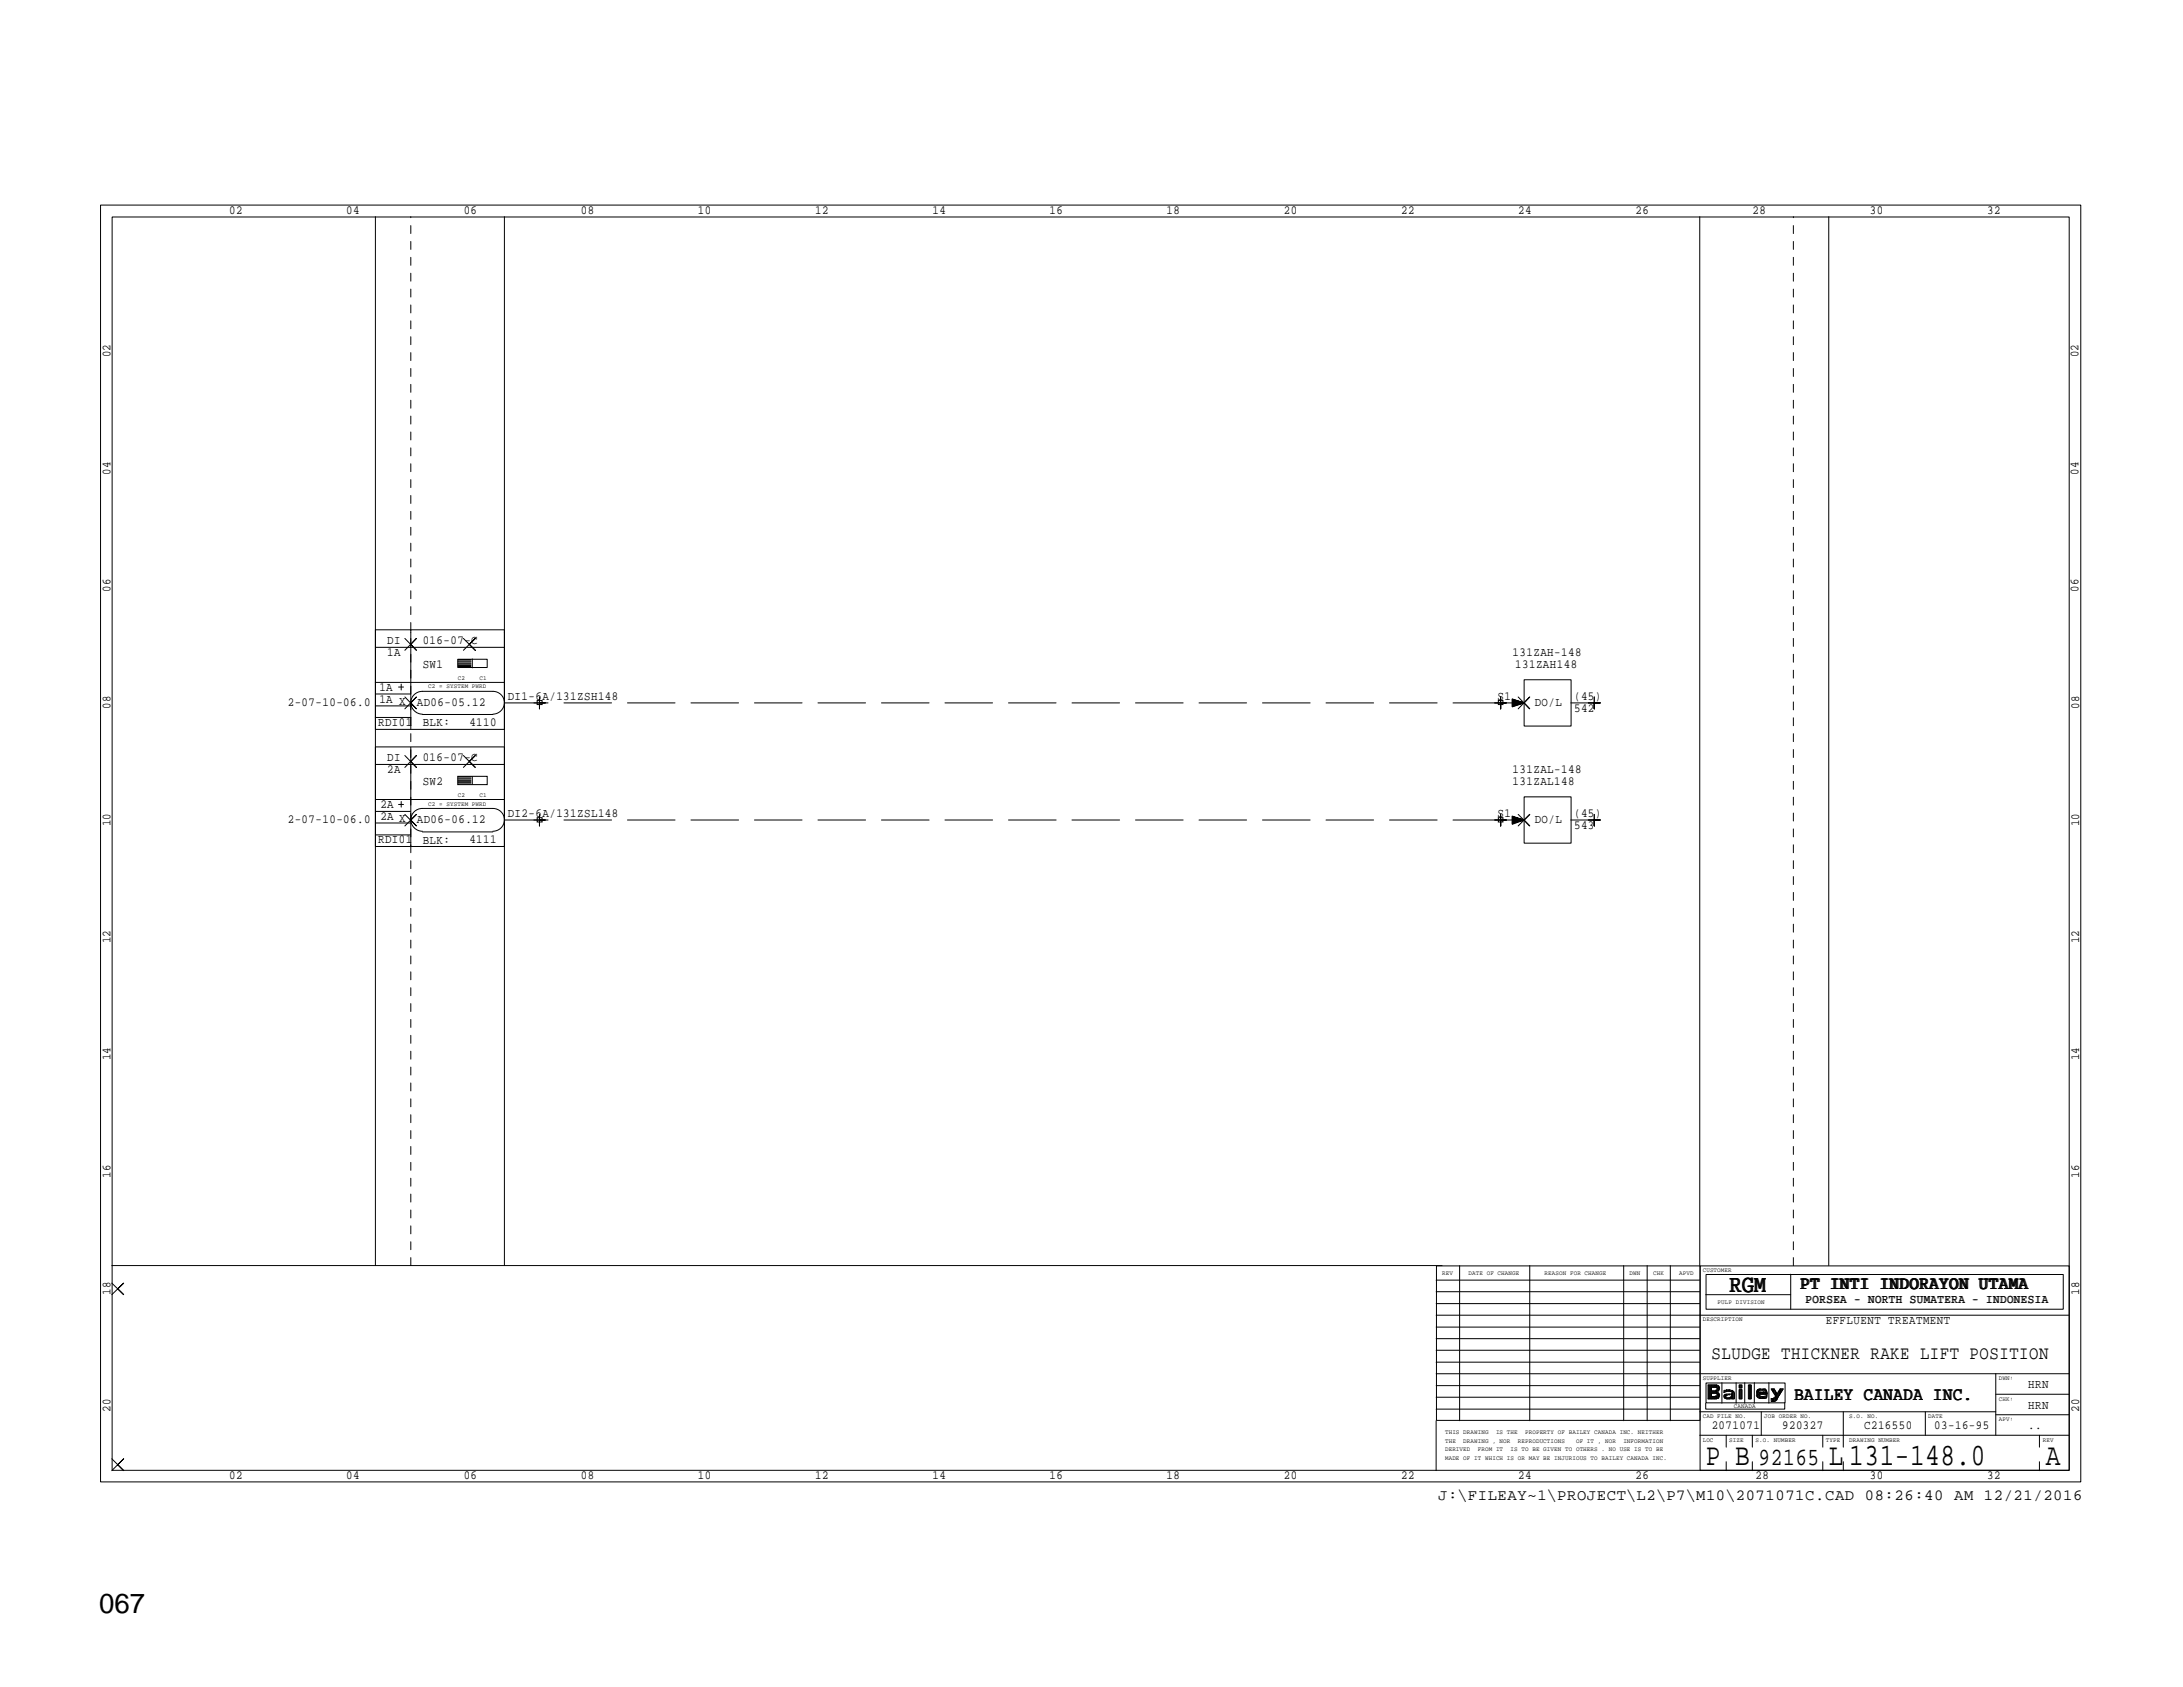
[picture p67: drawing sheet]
<svg xmlns="http://www.w3.org/2000/svg" width="279mm" height="216mm" viewBox="0 0 279 216" stroke-linecap="round" stroke-linejoin="round" font-family="sans-serif">
<defs><g id="words">
<g font-size="4">
<text x="218.3" y="187.5">P B</text>
<text x="234.1" y="187.5">L 131-148.0</text>
<text x="261.8" y="187.5">A</text>
</g>
<text font-size="3.5" x="12.7" y="206.4">067</text>
<g font-size="3.2">
<text x="221.3" y="165.3">RGM</text>
<text x="225.1" y="187.5">92165</text>
</g>
<g font-size="2.4">
<text x="230.5" y="164.9">PT INTI INDORAYON UTAMA</text>
<text x="219.1" y="173.9">SLUDGE THICKNER RAKE LIFT POSITION</text>
<text x="229.7" y="179.2">BAILEY CANADA INC.</text>
</g>
<text font-size="2" x="184.1" y="192">J:\FILEAY~1\PROJECT\L2\P7\M10\2071071C.CAD 08:26:40 AM 12/21/2016</text>
<g font-size="1.6">
<text x="29.3" y="27.3">02</text>
<text x="44.3" y="27.3">04</text>
<text x="59.4" y="27.3">06</text>
<text x="74.3" y="27.3">08</text>
<text x="89.3" y="27.3">10</text>
<text x="104.3" y="27.3">12</text>
<text x="119.3" y="27.3">14</text>
<text x="134.3" y="27.3">16</text>
<text x="149.3" y="27.3">18</text>
<text x="164.3" y="27.3">20</text>
<text x="179.3" y="27.3">22</text>
<text x="194.3" y="27.3">24</text>
<text x="209.3" y="27.3">26</text>
<text x="224.3" y="27.3">28</text>
<text x="239.3" y="27.3">30</text>
<text x="254.3" y="27.3">32</text>
<text x="14.1" y="45.7" transform="rotate(-90 14.1 45.7)">02</text>
<text x="266" y="45.7" transform="rotate(-90 266 45.7)">02</text>
<text x="14.1" y="60.7" transform="rotate(-90 14.1 60.7)">04</text>
<text x="266" y="60.7" transform="rotate(-90 266 60.7)">04</text>
<text x="14.1" y="75.7" transform="rotate(-90 14.1 75.7)">06</text>
<text x="266" y="75.7" transform="rotate(-90 266 75.7)">06</text>
<text x="49.6" y="83.9">1A</text>
<text x="49.6" y="82.5">DI</text>
<text x="54.1" y="82.5">016-07-C</text>
<text x="193.6" y="83.9">131ZAH-148</text>
<text x="48.6" y="90">1A X</text>
<text x="48.6" y="88.4">1A</text>
<text x="54.1" y="85.4">SW1</text>
<text x="65" y="89.6">DI1-6A/131ZSH148</text>
<text x="191.7" y="89.6">S1</text>
<text x="193.9" y="85.4">131ZAH148</text>
<text x="201.5" y="89.6">(45)</text>
<text x="14.1" y="90.7" transform="rotate(-90 14.1 90.7)">08</text>
<text x="36.8" y="90.3">2-07-10-06.0</text>
<text x="48.4" y="93">RDI01</text>
<text x="53.3" y="90.3">AD06-05.12</text>
<text x="54.1" y="93">BLK:</text>
<text x="60.1" y="93">4110</text>
<text x="196.4" y="90.3">DO/L</text>
<text x="201.5" y="91.1">542</text>
<text x="266.1" y="90.7" transform="rotate(-90 266.1 90.7)">08</text>
<text x="49.6" y="98.9">2A</text>
<text x="49.6" y="97.5">DI</text>
<text x="54.1" y="100.5">SW2</text>
<text x="54.1" y="97.5">016-07-C</text>
<text x="193.6" y="100.5">131ZAL148</text>
<text x="193.6" y="98.9">131ZAL-148</text>
<text x="14.1" y="105.7" transform="rotate(-90 14.1 105.7)">10</text>
<text x="36.8" y="105.3">2-07-10-06.0</text>
<text x="48.4" y="107.9">RDI01</text>
<text x="48.7" y="104.9">2A X</text>
<text x="48.7" y="103.5">2A</text>
<text x="53.3" y="105.3">AD06-06.12</text>
<text x="54.1" y="107.9">BLK:</text>
<text x="60.1" y="107.9">4111</text>
<text x="65" y="104.6">DI2-6A/131ZSL148</text>
<text x="191.7" y="104.6">S1</text>
<text x="196.4" y="105.3">DO/L</text>
<text x="201.5" y="104.6">(45)</text>
<text x="201.5" y="106.1">543</text>
<text x="266.1" y="105.7" transform="rotate(-90 266.1 105.7)">10</text>
<text x="14.1" y="120.7" transform="rotate(-90 14.1 120.7)">12</text>
<text x="266.1" y="120.7" transform="rotate(-90 266.1 120.7)">12</text>
<text x="14.1" y="135.7" transform="rotate(-90 14.1 135.7)">14</text>
<text x="266.1" y="135.7" transform="rotate(-90 266.1 135.7)">14</text>
<text x="14.1" y="150.7" transform="rotate(-90 14.1 150.7)">16</text>
<text x="266.1" y="150.7" transform="rotate(-90 266.1 150.7)">16</text>
<text x="14.1" y="165.7" transform="rotate(-90 14.1 165.7)">18</text>
<text x="231.1" y="166.8">PORSEA - NORTH SUMATERA - INDONESIA</text>
<text x="266.1" y="165.7" transform="rotate(-90 266.1 165.7)">18</text>
<text x="233.7" y="169.4">EFFLUENT TREATMENT</text>
<text x="259.6" y="177.7">HRN</text>
<text x="14.1" y="180.7" transform="rotate(-90 14.1 180.7)">20</text>
<text x="219.1" y="182.9">2071071</text>
<text x="228.1" y="182.9">920327</text>
<text x="238.6" y="182.9">C216550</text>
<text x="247.6" y="182.9">03-16-95</text>
<text x="259.6" y="180.3">HRN</text>
<text x="259.6" y="182.9">..</text>
<text x="266.1" y="180.7" transform="rotate(-90 266.1 180.7)">20</text>
<text x="29.3" y="189.3">02</text>
<text x="44.3" y="189.3">04</text>
<text x="59.4" y="189.3">06</text>
<text x="74.3" y="189.3">08</text>
<text x="89.3" y="189.3">10</text>
<text x="104.4" y="189.3">12</text>
<text x="119.3" y="189.3">14</text>
<text x="134.3" y="189.3">16</text>
<text x="149.3" y="189.3">18</text>
<text x="164.3" y="189.3">20</text>
<text x="179.3" y="189.3">22</text>
<text x="194.3" y="189.3">24</text>
<text x="209.3" y="189.3">26</text>
<text x="224.7" y="189.3">28</text>
<text x="239.3" y="189.3">30</text>
<text x="254.3" y="189.3">32</text>
</g>
<g font-size=".8">
<text x="54.8" y="88.1">C2 = SYSTEM PWRD</text>
<text x="58.6" y="87">C2</text>
<text x="61.4" y="87">C1</text>
<text x="58.6" y="102">C2</text>
<text x="61.4" y="102">C1</text>
<text x="54.8" y="103.1">C2 = SYSTEM PWRD</text>
<text x="184.6" y="163.1">REV</text>
<text x="188" y="163.1">DATE OF CHANGE</text>
<text x="197.7" y="163.1">REASON FOR CHANGE</text>
<text x="208.6" y="163.1">DWN</text>
<text x="211.6" y="163.1">CHK</text>
<text x="214.9" y="163.1">APVD</text>
<text x="217.9" y="162.7">CUSTOMER</text>
<text x="219.8" y="166.8">PULP DIVISION</text>
<text x="217.9" y="169.1">DESCRIPTION</text>
<text x="217.9" y="176.6">SUPPLIER</text>
<text x="255.8" y="179.2">CHK:</text>
<text x="255.8" y="176.6">DWN:</text>
<text x="185" y="185.8">DERIVED</text>
<text x="185" y="184.6">THE</text>
<text x="185" y="183.5">THIS DRAWING</text>
<text x="187.3" y="184.6">DRAWING , NOR</text>
<text x="189.1" y="185.8">FROM IT</text>
<text x="191.5" y="183.5">IS THE</text>
<text x="193.3" y="185.8">IS TO BE GIVEN TO OTHERS . NO USE IS TO BE</text>
<text x="194.3" y="184.6">REPRODUCTIONS</text>
<text x="195.2" y="183.5">PROPERTY OF BAILEY CANADA INC. NEITHER</text>
<text x="201.7" y="184.6">OF IT , NOR</text>
<text x="207.8" y="184.6">INFORMATION</text>
<text x="217.9" y="184.5">LOC</text>
<text x="217.9" y="181.5">CAD FILE NO.</text>
<text x="221.3" y="184.5">SIZE</text>
<text x="221.9" y="180.2">CANADA</text>
<text x="224.7" y="184.5">S.O. NUMBER</text>
<text x="225.8" y="181.5">JOB ORDER NO.</text>
<text x="233.7" y="184.5">TYPE</text>
<text x="236.7" y="184.5">DRAWING NUMBER</text>
<text x="236.7" y="181.5">S.O. NO.</text>
<text x="246.8" y="181.5">DATE</text>
<text x="255.8" y="181.9">APV:</text>
<text x="261.4" y="184.5">REV</text>
<text x="185" y="186.9">MADE OF IT WHICH IS OR MAY BE INJURIOUS TO BAILEY CANADA INC.</text>
</g>
</g></defs>
<g fill="none" stroke="#000" stroke-width=".13">
<path d="M12.9 26.2h253.4v163.5h-253.4zM14.4 27.8h250.4v160.4h-250.4zM48 27.7v134.3M64.6 27.7v134.3M217.5 27.7v134.3M234.1 27.7v134.3M48 87.3h16.6M48 82.8h16.6M48 80.6h16.6M48 93.3h16.6M48 91.8h4.6M48 88.8h4.6"/>
<path d="M48 90.3h4.6M48 97.8h16.6M48 95.6h16.6M51 87.9h.6M51.4 87.5v.8M51.8 89.2l1.5 1.5-.7-.7 .7-.8-1.5 1.5M51.8 81.7l1.5 1.5-.7-.7 .7-.8-1.5 1.5M51.8 96.7l1.5 1.5-.7-.7 .7-.8-1.5 1.5M52.6 80.6v12.7M52.6 95.6v12.7M54.1 91.4a1.46 1.46 0 0 1-1.5-1.5 1.46 1.46 0 0 1 1.5-1.4h9a1.46 1.46 0 0 1 1.5 1.4 1.46 1.46 0 0 1-1.5 1.5M54.1 91.4h9"/>
<path d="M58.6 84.4h3.8v1h-3.8zM58.6 99.4h3.8v1h-3.8zM58.6 84.4h1.7M58.6 84.6h1.7M58.6 84.7h1.7M58.6 84.9h1.7M58.6 85h1.7M58.6 85.2h1.7M58.6 85.3h1.7M58.6 99.4h1.7M58.6 99.6h1.7M58.6 99.7h1.7"/>
<path d="M58.6 99.9h1.7M58.6 100h1.7M59.3 81.7l1.5 1.5-.7-.7 .7-.8-1.5 1.5M59.3 96.7l1.5 1.5-.7-.7 .7-.8-1.5 1.5M60.5 84.3v1.2M60.5 99.3v1.2M64.6 90h4.4M68.7 89.7h.7v.5h-.7zM69 89.2v1.5v-.7h.8h-1.5M191.8 89.7h.6v.5h-.6zM192.1 89.2v1.5v-.7h.7h-1.5M193.5 90.3l1.6-.3-1.6 .4"/>
<path d="M193.5 90.2l1.6-.2-1.6 .3M193.5 90h1.6l-1.6 .1M193.5 89.9l1.6 .1h-3M193.5 89.7l1.6 .3-1.6-.2M193.5 89.6l1.6 .4-1.6-.3M193.5 89.5l1.6 .5-1.6 .5v-1.1l1.6 .6M194.3 89.2l1.5 1.5-.7-.7 .7-.8-1.5 1.5M195.1 87h6v5.9h-6zM201 90h3M204 89.2v1.5v-.7h.8h-1.5M48 102.3h16.6M48 108.3h16.6"/>
<path d="M48 106.8h4.6M48 103.8h4.6M48 105.3h4.6M51 103h.6M51.4 102.6v.7M51.8 104.2l1.5 1.5-.7-.8 .7-.7-1.5 1.5M54.1 106.4a1.46 1.46 0 0 1-1.5-1.5 1.46 1.46 0 0 1 1.5-1.4h9a1.46 1.46 0 0 1 1.5 1.4 1.46 1.46 0 0 1-1.5 1.5M54.1 106.5h9M58.6 100.2h1.7M58.6 100.3h1.7M64.6 104.9h4.4M68.7 104.6h.7v.6h-.7z"/>
<path d="M69 104.2v1.5v-.8h.8h-1.5M191.8 104.6h.6v.6h-.6zM192.1 104.2v1.5v-.8h.7h-1.5M193.5 105.3l1.6-.4-1.6 .5M193.5 105.2l1.6-.3-1.6 .3M193.5 105l1.6-.1-1.6 .2M193.5 104.9h1.6h-3M193.5 104.7l1.6 .2-1.6-.1M193.5 104.6l1.6 .3-1.6-.3M193.5 104.5l1.6 .4-1.6 .6v-1.1l1.6 .5M194.3 104.2l1.5 1.5-.7-.8 .7-.7-1.5 1.5M195.1 102h6v5.9h-6z"/>
<path d="M201 104.9h3M204 104.2v1.5v-.8h.8h-1.5M14.3 162h170.3M14.3 164.2l1.5 1.5-.7-.8 .7-.7-1.5 1.5M183.8 178.8h33.7M183.8 177.3h33.7M183.8 174.3h33.7M183.8 172.8h33.7M183.8 171.3h33.7M183.8 169.8h33.7M183.8 166.8h33.7M183.8 165.3h33.7"/>
<path d="M183.8 163.8h33.7M183.9 162h33.7v19.8h-33.7zM186.8 162v19.8M195.8 162v19.8M207.8 162v19.8M210.8 162v19.8M213.8 162v19.8M217.6 162h47.2v26.2h-47.2zM218.3 179.6v.7h10.1v-.7M218.3 165.7h10.9M218.4 177h10.1v2.5h-10.1zM218.4 163.1h45.7v4.5h-45.7z"/>
<path d="M218.7 177.2v1.8M218.8 177.2v1.8M218.9 177.2v1.8M219 177.2v1.8M219.1 177.2v.3M219.1 178v.3M219.1 178.7v.3M219.2 177.2v.3M219.2 178v.3M219.2 178.7v.3M219.3 177.2v.3M219.3 178v.3"/>
<path d="M219.3 178.7v.3M219.4 177.2v.3M219.4 178v.3M219.4 178.7v.3M219.5 177.2v.3M219.5 178v.3M219.5 178.7v.3M219.6 177.5h-.6v.5h.6v.3M219.6 178.3h-.6v.4h.6v.3M219.6 178.3l.2 .2-.1 .1h-.2M219.6 177.5l.2 .2-.1 .2h-.2M219.6 177.2v.3"/>
<path d="M219.7 178.1a.43 .43 0 0 1 .4 .5 .43 .43 0 0 1-.5 .4M219.7 177.2a.41 .41 0 0 1 .4 .5 .41 .41 0 0 1-.5 .4M219.7 177.2h-1.1v1.8h1.1v-.3M219.7 177.2v.3M219.7 178v.3M219.7 177.2v.4M219.7 177.9v.5M219.7 178.7v.3M219.8 177.3v.8M219.8 178.2v.8M219.9 177.3v.8M219.9 178.2v.8"/>
<path d="M220 177.4v.7M220 178.3v.7M220 177.5v.4M220 178.4v.4M220.4 177v2.6M220.7 178.9l.4 .1M220.7 178.5v.4M220.7 178.9l-.1-.2 .3-.3v.6M220.8 177.9v.2M220.8 178.4v.6M220.9 177.9v.2M220.9 177.8v.3"/>
<path d="M220.9 178.4v.2M221 177.8v.3M221 178.4v.2M221 178.9v.1M221 178.6l-.1 .1 .1 .1M221.1 177.8v.3M221.1 178.4v.2M221.1 178.9v.1M221.1 177.8v.2M221.1 178.4v.1M221.2 177.8v.3M221.2 178.4v.1"/>
<path d="M221.2 178.9v.1M221.3 179v-.1l.1 .1M221.3 177.8v.3M221.3 178.4v.1M221.4 177.8v.3M221.4 178.4v.1M221.4 178.8v.2M221.5 177.9v.2M221.5 178.4h.1M221.5 178.8v.2M221.6 179v-.3l-.7 .2v.1M221.6 179h-.5"/>
<path d="M221.6 177.9v.2M221.6 178.4v.1M221.7 178.5l-.2 .3M221.7 177.9v.2h-.5l-.6 .1 .1-.3v.2M221.7 178l.1 .1 .1 .1M221.7 178.3v.7M221.7 178.1l-.1 .2M221.7 177.9v1.1M221.8 178v1M221.9 178.1v.9M222 178.2v.8h-.4M222.2 177v2.6"/>
<path d="M222.6 177.2h.4v.4h-.4zM222.6 177.8h.4v1.2h-.4zM222.6 177.2v.4M222.6 177.8v1.2M222.7 177.2v.4M222.7 177.8v1.2M222.8 177.2v.4M222.8 177.8v1.2M222.9 177.2v.4M222.9 177.8v1.2M223.3 177v2.6M223.8 177.2h.4v1.8h-.4z"/>
<path d="M223.9 177.2v1.8M224 177.2v1.8M224.1 177.2v1.8M224.5 177v2.6M224.9 177.9v.8M225 177.8h.3v.1M225 177.8l-.2 .3v.5M225 177.8v1M225 177.8v1.1l-.2-.3M225.1 178.4a.6 .6 0 0 0 .6 .3v.3M225.1 178.9l.5 .1 .5-.1M225.1 178l-.1 .2"/>
<path d="M225.1 178.2h.8v.2M225.1 177.8v1.1M225.2 177.8v.2M225.2 178.2v.2M225.2 178.6v.4M225.3 178.1l.4-.1 .1 .1M225.3 177.8v.1M225.3 178.2v.2M225.3 178.7v.3M225.4 177.8v.1M225.4 178.2v.2M225.4 178.7v.3"/>
<path d="M225.5 177.8v.1M225.5 178.2v.2M225.5 178.7v.3M225.6 177.8v.1M225.6 178.2v.2M225.6 178.8v.2M225.6 178.7v.3M225.7 177.9v-.1h.3v.6M225.7 178.2v.2M225.8 177.8v.2M225.8 178.2v.2M225.8 178.7v.3"/>
<path d="M225.9 177.8v.3M225.9 178.7v.3M225.9 177.8v.6M226 177.9l.1 .2v.1M226 178.7v.2M226.1 177.9v.5M226.1 178.7v.2M226.1 178.6l-.5 .1M226.2 178.1v.3h-1.1M226.2 178.6l-.1 .3M226.4 177v2.6M226.7 179h.3v.4"/>
<path d="M226.7 179v.4h.3M226.7 179h.5M226.8 177.8v.1M226.8 179v.4M226.9 177.8v.2M226.9 179v.4M226.9 177.8v.3M227 178.9l.2-.2v.6M227 177.8v.4M227.1 177.8v.6M227.1 179v.4M227.1 177.8h-.4l.8 1.2"/>
<path d="M227.1 177.8l.4 .6M227.2 177.9v.5M227.2 178.9v.5M227.2 178v.6M227.3 178.1v1.1M227.5 178.4v.6M227.5 179l-.3 .3-.2 .1M227.5 178.3v.6M227.6 178.1v.6M227.7 178v.6M227.8 177.9v.6M227.8 177.8v.6"/>
<path d="M227.8 177.8h.4l-.8 1.3v-.9M227.8 177.8l-.3 .6M227.9 177.8v.4M228 177.8v.3M228 177.8v.2M228.1 177.8v.1M229.2 163.1v4.5M255.4 178.4h9.4M255.4 175.8v7.9M264.8 175.8h-81M264.8 168.3h-81M14.3 186.7l1.5 1.5-.7-.7 .7-.8-1.5 1.5"/>
<path d="M183.8 180.3h33.7M183.8 181.8v6.4M217.5 183.7h47.3M217.5 180.7h37.9M220.9 183.7v1.5M220.9 187.1v1.1M224.3 183.7v1.5M224.3 187.1v1.1M225.4 180.7v3M233.3 183.7v1.5M233.3 187.1v1.1M235.9 187.1v1.1"/>
<path d="M235.9 180.7v4.5M246.4 180.7v3M255.4 181.1h9.4M261 183.7v1.5M261 187.1v1.1"/>
</g>
<path d="M192.1 90h-123.1M192.1 104.9h-123.1" fill="none" stroke="#000" stroke-width=".13" stroke-dasharray="6.1 2"/>
<path d="M52.6 162v-134.3M229.5 162v-134.3" fill="none" stroke="#000" stroke-width=".13" stroke-dasharray="1 1 1 1 1 1 1 1"/>
<use href="#words"/>
</svg>
